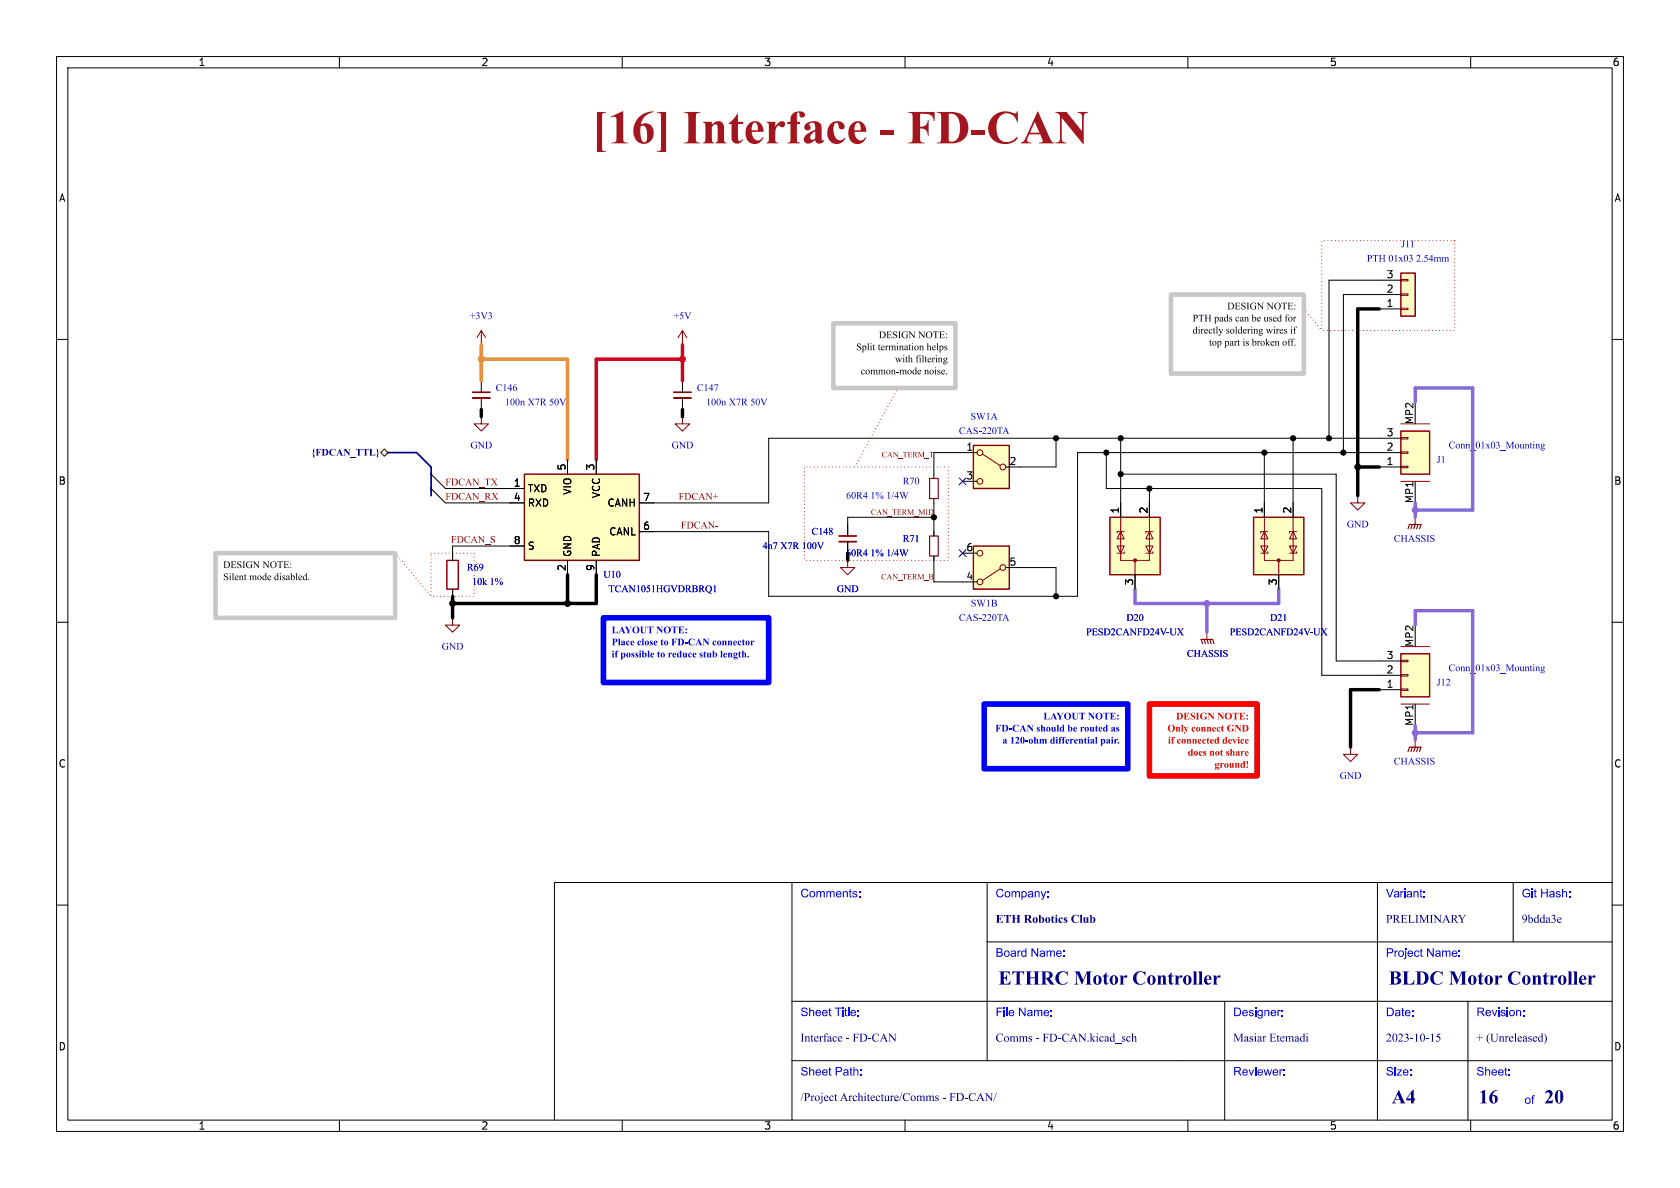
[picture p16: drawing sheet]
<svg xmlns="http://www.w3.org/2000/svg" width="297mm" height="210mm" viewBox="0 0 297 210" stroke-linecap="round" stroke-linejoin="round" font-family="sans-serif">
<defs><g id="words">
<text font-size="8.4" fill="#a21622" x="104.6" y="27.5">[16]Interface- FD-CAN</text>
<g font-size="3.5" fill="#00007f">
<text x="176.5" y="174.9">ETHRC Motor Controller</text>
<text x="245.5" y="174.9">BLDC Motor Controller</text>
<text x="246" y="195.9">A4</text>
<text x="261.4" y="196">16</text>
<text x="273" y="196">20</text>
</g>
<g font-size="2.1" fill="#00f">
<text x="141.5" y="159.2">Comments:</text>
<text x="176" y="159.2">Company:</text>
<text x="245" y="159.2">Variant:</text>
<text x="269" y="159.2">Git Hash:</text>
<text x="176" y="169.7">Board Name:</text>
<text x="245" y="169.7">Project Name:</text>
<text x="141.5" y="180.2">Sheet Title:</text>
<text x="176" y="180.2">File Name:</text>
<text x="218" y="180.2">Designer:</text>
<text x="245" y="180.2">Date:</text>
<text x="261" y="180.2">Revision:</text>
<text x="141.5" y="190.7">Sheet Path:</text>
<text x="218" y="190.7">Reviewer:</text>
<text x="245" y="190.7">Size:</text>
<text x="261" y="190.7">Sheet:</text>
<text x="269.5" y="195.7">of</text>
</g>
<g font-size="2.1" fill="#00007f">
<text x="176" y="163.7">ETH RoboticsClub</text>
<text x="245" y="163.7">PRELIMINARY</text>
<text x="269" y="163.7">9bdda3e</text>
<text x="141.5" y="184.7">Interface- FD-CAN</text>
<text x="176" y="184.7">Comms- FD-CAN.kicad_sch</text>
<text x="218" y="184.7">MasiarEtemadi</text>
<text x="245" y="184.7">2023-10-15</text>
<text x="261" y="184.7">+ (Unreleased)</text>
<text x="141.5" y="195.2">/ProjectArchitecture/Comms- FD-CAN/</text>
</g>
<g font-size="1.8">
<text x="35" y="11.9">1</text>
<text x="85" y="11.9">2</text>
<text x="135" y="11.9">3</text>
<text x="185" y="11.9">4</text>
<text x="235" y="11.9">5</text>
<text x="285" y="11.9">6</text>
<text x="10.3" y="35.9">A</text>
<text x="285.3" y="35.9">A</text>
<text x="245" y="51.8">2</text>
<text x="245" y="49.3">3</text>
<text x="210.8" y="59.7">directlysolderingwiresif</text>
<text x="210.8" y="57.5">PTHpadscanbeusedfor</text>
<text x="217" y="55.4">DESIGNNOTE:</text>
<text x="245" y="54.4">1</text>
<text x="151.4" y="62.6">Split terminationhelps</text>
<text x="155.4" y="60.5">DESIGNNOTE:</text>
<text x="158.2" y="64.7">with filtering</text>
<text x="213.7" y="61.8">toppartis brokenoff.</text>
<text x="152.2" y="66.9">common-modenoise.</text>
<text x="245" y="77.2">3</text>
<text x="249.9" y="75.1" transform="rotate(-90 249.9 75.1)">MP2</text>
<text x="100.1" y="83.3" transform="rotate(-90 100.1 83.3)">5</text>
<text x="105.2" y="83.3" transform="rotate(-90 105.2 83.3)">3</text>
<text x="170.7" y="79.8">1</text>
<text x="178.4" y="82.3">2</text>
<text x="245" y="82.3">1</text>
<text x="245" y="79.8">2</text>
<text x="10.3" y="85.9">B</text>
<text x="90.7" y="86.1">1</text>
<text x="90.7" y="88.6">4</text>
<text x="93.2" y="87.2">TXD</text>
<text x="93.2" y="89.8">RXD</text>
<text x="101.2" y="87.6" transform="rotate(-90 101.2 87.6)">VIO</text>
<text x="106.3" y="88.2" transform="rotate(-90 106.3 88.2)">VCC</text>
<text x="107.3" y="89.8">CANH</text>
<text x="113.6" y="88.6">7</text>
<text x="170.7" y="84.8">3</text>
<text x="249.9" y="89.1" transform="rotate(-90 249.9 89.1)">MP1</text>
<text x="285.3" y="85.9">B</text>
<text x="107.6" y="94.8">CANL</text>
<text x="113.6" y="93.7">6</text>
<text x="197.9" y="90.9" transform="rotate(-90 197.9 90.9)">1</text>
<text x="202.9" y="90.9" transform="rotate(-90 202.9 90.9)">2</text>
<text x="223.3" y="90.9" transform="rotate(-90 223.3 90.9)">1</text>
<text x="228.3" y="90.9" transform="rotate(-90 228.3 90.9)">2</text>
<text x="39.5" y="101.1">DESIGNNOTE:</text>
<text x="90.7" y="96.3">8</text>
<text x="93.2" y="97.4">S</text>
<text x="100.1" y="101" transform="rotate(-90 100.1 101)">2</text>
<text x="101.2" y="98.6" transform="rotate(-90 101.2 98.6)">GND</text>
<text x="105.2" y="101" transform="rotate(-90 105.2 101)">9</text>
<text x="106.3" y="98.6" transform="rotate(-90 106.3 98.6)">PAD</text>
<text x="149.6" y="98.8">60R41%1/4W</text>
<text x="170.7" y="97.5">6</text>
<text x="178.4" y="100.1">5</text>
<text x="39.5" y="103.3">Silentmodedisabled.</text>
<text x="170.7" y="102.6">4</text>
<text x="200.4" y="103.6" transform="rotate(-90 200.4 103.6)">3</text>
<text x="225.8" y="103.6" transform="rotate(-90 225.8 103.6)">3</text>
<text x="245" y="119.1">2</text>
<text x="245" y="116.6">3</text>
<text x="249.9" y="114.5" transform="rotate(-90 249.9 114.5)">MP2</text>
<text x="245" y="121.7">1</text>
<text x="249.9" y="128.4" transform="rotate(-90 249.9 128.4)">MP1</text>
<text x="10.3" y="135.9">C</text>
<text x="285.3" y="135.9">C</text>
<text x="10.3" y="185.9">D</text>
<text x="285.3" y="185.9">D</text>
<text x="35" y="199.9">1</text>
<text x="85" y="199.9">2</text>
<text x="135" y="199.9">3</text>
<text x="185" y="199.9">4</text>
<text x="235" y="199.9">5</text>
<text x="285" y="199.9">6</text>
</g>
<g font-size="1.8" fill="#0000c2">
<text x="241.6" y="46.7">PTH01x032.54mm</text>
<text x="247.7" y="44.2">J11</text>
<text x="83.1" y="56.9">+3V3</text>
<text x="119.1" y="56.9">+5V</text>
<text x="87.6" y="69.6">C146</text>
<text x="123.2" y="69.6">C147</text>
<text x="89.3" y="72.1">100nX7R 50V</text>
<text x="124.8" y="72.1">100nX7R 50V</text>
<text x="169.5" y="77.2">CAS-220TA</text>
<text x="171.6" y="74.6">SW1A</text>
<text x="83.2" y="79.7">GND</text>
<text x="118.7" y="79.7">GND</text>
<text x="254" y="82.3">J1</text>
<text x="256.1" y="79.7">Conn_01x03_Mounting</text>
<text x="149.6" y="88.6">60R41%1/4W</text>
<text x="159.6" y="86.1">R70</text>
<text x="143.5" y="95">C148</text>
<text x="238.1" y="93.7">GND</text>
<text x="82.5" y="101.3">R69</text>
<text x="134.8" y="97.5">4n7X7R 100V</text>
<text x="159.6" y="96.2">R71</text>
<text x="246.4" y="96.2">CHASSIS</text>
<text x="83.5" y="103.9">10k1%</text>
<text x="106.7" y="102.6">U10</text>
<text x="107.6" y="105.1">TCAN1051HGVDRBRQ1</text>
<text x="147.9" y="105.1">GND</text>
<text x="171.6" y="107.7">SW1B</text>
<text x="169.5" y="110.2">CAS-220TA</text>
<text x="192" y="112.7">PESD2CANFD24V-UX</text>
<text x="199.1" y="110.2">D20</text>
<text x="217.4" y="112.7">PESD2CANFD24V-UX</text>
<text x="224.5" y="110.2">D21</text>
<text x="78.1" y="115.3">GND</text>
<text x="209.8" y="116.6">CHASSIS</text>
<text x="256.1" y="119.1">Conn_01x03_Mounting</text>
<text x="254" y="121.6">J12</text>
<text x="246.4" y="135.6">CHASSIS</text>
<text x="236.8" y="138.1">GND</text>
</g>
<text font-size="1.8" fill="#000084" x="55.1" y="81">{FDCAN_TTL}</text>
<g font-size="1.8" fill="#840000">
<text x="78.7" y="88.6">FDCAN_RX</text>
<text x="78.7" y="86">FDCAN_TX</text>
<text x="120" y="88.6">FDCAN+</text>
<text x="120.4" y="93.6">FDCAN-</text>
<text x="79.7" y="96.2">FDCAN_S</text>
</g>
<g font-size="1.8" fill="#00f">
<text x="108.1" y="112.6">LAYOUT NOTE:</text>
<text x="108.1" y="114.8">PlaceclosetoFD-CAN connector</text>
<text x="108.1" y="116.9">if possibletoreducestublength.</text>
<text x="176" y="130">FD-CAN shouldberoutedas</text>
<text x="184.5" y="127.9">LAYOUT NOTE:</text>
<text x="177.2" y="132.2">a 120-ohmdifferentialpair.</text>
</g>
<g font-size="1.8" fill="#f00">
<text x="206.4" y="130">OnlyconnectGND</text>
<text x="207.9" y="127.9">DESIGN NOTE:</text>
<text x="206.5" y="132.2">if connected</text>
<text x="210" y="134.3">doesnotshare</text>
<text x="214.7" y="136.4">ground!</text>
<text x="216.1" y="132.2">device</text>
</g>
<g font-size="1.4" fill="#840000">
<text x="155.9" y="81">CAN_TERM_T</text>
<text x="154" y="91.2">CAN_TERM_MID</text>
<text x="155.8" y="102.6">CAN_TERM_B</text>
</g>
</g></defs>
<g fill="none" stroke="#000" stroke-width=".18">
<path d="M10 10h277v190h-277zM12 12h273v186h-273zM60 10v2M110 10v2M160 10v2M210 10v2M260 10v2M10 60h2M85.1 61h.1M285 60h2M149.9 92.7v2M149.9 95.8v2"/>
<path d="M165.1 83.8v.8M165.1 88.1v.8M240 87.6h.1M10 110h2M285 110h2M140 156v42M174.5 156v31.5M243.5 156v42M267.5 156v10.5M285 156h-187v42M10 160h2M140 177h145"/>
<path d="M174.5 166.5h110.5M216.5 177v21M259.5 177v21M285 160h2M60 198v2M110 198v2M140 187.5h145M160 198v2M210 198v2M260 198v2"/>
</g>
<path d="M85.1 58.4l-.8 1.3M85.1 58.4l.8 1.3M85.1 58.4v2.6M240 87.6v1.3h-1.2l1.2 1.3 1.3-1.3h-1.3M250.2 91.4v1.3" fill="none" stroke="#840000" stroke-width=".18"/>
<path d="M148.3 94.7h3.1" fill="none" stroke="#840000" stroke-width=".3"/>
<path d="M148.3 95.8h3.1" fill="none" stroke="#840000" stroke-width=".33"/>
<path d="M164.3 84.6h1.6v3.5h-1.6zM248.9 93.5l.3-.8h2l-.2 .8M249.7 92.7l-.3 .8M250.2 92.7l-.3 .8M250.7 92.7l-.3 .8" fill="none" stroke="#840000" stroke-width=".2"/>
<path d="M247.6 76.2h5.1v7.6h-5.1z" fill="#ffffc2"/>
<path d="M247.6 79.9h1.3v.2h-1.3zM247.6 77.3h1.3v.3h-1.3zM247.6 74.9h5.1M247.6 82.4h1.3v.3h-1.3zM247.6 85.1h5.1M250.2 130.8v1.3" fill="none" stroke="#840000" stroke-width=".18"/>
<path d="M247.6 76.2h5.1v7.6h-5.1z" fill="none" stroke="#840000" stroke-width=".25"/>
<path d="M243.8 77.5h3.8M250.2 71.1v3.8M243.8 82.6h3.8M243.8 80h3.8M250.2 85.1v3.8" fill="none" stroke="#000" stroke-width=".18"/>
<path d="M248.9 132.8l.3-.7h2l-.2 .7M249.7 132.1l-.3 .7M250.2 132.1l-.3 .7M250.7 132.1l-.3 .7" fill="none" stroke="#840000" stroke-width=".2"/>
<path d="M196.2 91.4h8.9v10.2h-8.9z" fill="#ffffc2"/>
<path d="M196.2 91.4h8.9v10.2h-8.9z" fill="none" stroke="#840000" stroke-width=".25"/>
<g fill="none" stroke="#840000" stroke-width=".18">
<path d="M120.6 58.4l-.7 1.3M120.6 58.4l.8 1.3M120.6 58.4v2.6M85.1 73.7v1.2h1.3l-1.3 1.3-1.3-1.3h1.3M197.5 96.5h1.3l-.7 1.3zM198.1 94l.7 1.3h-1.3zM198.1 91.4v7.7h5.1v-7.7M198.8 94h-1.3v.2M198.8 97.5v.3h-1.3M200.7 99.1v2.5M202.6 96.5h1.2l-.6 1.3zM203.2 94l.6 1.3h-1.2z"/>
<path d="M203.8 94h-1.2v.2M203.8 97.5v.3h-1.2"/>
</g>
<circle cx="200.7" cy="99.1" r=".25" fill="#840000" stroke="#840000" stroke-width=".18"/>
<path d="M85.1 73.7h.1M85.1 67.3v2M85.1 70.4v2M120.6 61h.1M198.1 88.9v2.5M203.2 88.9v2.5M200.7 101.6v2.5" fill="none" stroke="#000" stroke-width=".18"/>
<path d="M83.6 69.3h3" fill="none" stroke="#840000" stroke-width=".3"/>
<path d="M83.6 70.4h3" fill="none" stroke="#840000" stroke-width=".33"/>
<path d="M247.6 48.3h2.6v7.6h-2.6z" fill="#ffffc2"/>
<path d="M247.6 48.3h2.6v7.6h-2.6z" fill="none" stroke="#840000" stroke-width=".25"/>
<path d="M247.6 54.5h1.3v.2h-1.3zM247.6 51.9h1.3v.3h-1.3zM247.6 49.4h1.3v.3h-1.3z" fill="none" stroke="#840000" stroke-width=".18"/>
<path d="M243.8 54.6h3.8M243.8 52.1h3.8M243.8 49.5h3.8M120.6 67.3v2M120.6 70.4v2" fill="none" stroke="#000" stroke-width=".18"/>
<path d="M119.1 69.3h3.1" fill="none" stroke="#840000" stroke-width=".3"/>
<path d="M119.1 70.4h3.1" fill="none" stroke="#840000" stroke-width=".33"/>
<path d="M172.1 78.7h6.3v7.7h-6.3z" fill="#ffffc2"/>
<g fill="none" stroke="#840000" stroke-width=".18">
<path d="M173.7 80.3l3.1 2"/>
<circle cx="173.2" cy="85.1" r=".51"/>
<circle cx="173.2" cy="80" r=".51"/>
<circle cx="177.3" cy="82.6" r=".51"/>
</g>
<path d="M172.1 78.7h6.3v7.7h-6.3z" fill="none" stroke="#840000" stroke-width=".25"/>
<path d="M170.2 80h2.5M170.2 85.1h2.5M177.8 82.6h2.5" fill="none" stroke="#000" stroke-width=".18"/>
<path d="M172.1 96.5h6.3v7.6h-6.3z" fill="#ffffc2"/>
<g fill="none" stroke="#840000" stroke-width=".18">
<path d="M149.9 99.1v1.2h-1.3l1.3 1.3 1.2-1.3h-1.2M176.8 100.6l-3.1 2"/>
<circle cx="173.2" cy="97.8" r=".51"/>
<circle cx="173.2" cy="102.9" r=".51"/>
<circle cx="177.3" cy="100.3" r=".51"/>
</g>
<path d="M172.1 96.5h6.3v7.6h-6.3z" fill="none" stroke="#840000" stroke-width=".25"/>
<path d="M165.1 94v.7M165.1 98.3v.8M170.2 97.8h2.5M170.2 102.9h2.5M177.8 100.3h2.5" fill="none" stroke="#000" stroke-width=".18"/>
<path d="M164.3 94.7h1.6v3.6h-1.6z" fill="none" stroke="#840000" stroke-width=".2"/>
<path d="M247.6 115.6h5.1v7.6h-5.1z" fill="#ffffc2"/>
<path d="M247.6 119.3h1.3v.2h-1.3zM247.6 116.7h1.3v.3h-1.3zM247.6 114.3h5.1M247.6 121.8h1.3v.2h-1.3zM247.6 124.5h5.1" fill="none" stroke="#840000" stroke-width=".18"/>
<path d="M247.6 115.6h5.1v7.6h-5.1z" fill="none" stroke="#840000" stroke-width=".25"/>
<path d="M243.8 119.4h3.8M243.8 116.8h3.8M250.2 110.5v3.8M243.8 121.9h3.8M250.2 124.5v3.8" fill="none" stroke="#000" stroke-width=".18"/>
<path d="M221.6 91.4h8.9v10.2h-8.9z" fill="#ffffc2"/>
<path d="M79 99.1h2v5h-2zM221.6 91.4h8.9v10.2h-8.9z" fill="none" stroke="#840000" stroke-width=".25"/>
<g fill="none" stroke="#840000" stroke-width=".18">
<path d="M120.6 73.7v1.2h-1.2l1.2 1.3 1.3-1.3h-1.3M222.9 96.5h1.3l-.7 1.3zM223.5 94l.7 1.3h-1.3zM223.5 91.4v7.7h5.1v-7.7M224.2 94h-1.3v.2M224.2 97.5v.3h-1.3M226.1 99.1v2.5M228 96.5h1.2l-.6 1.3zM228.6 94l.6 1.3h-1.2zM229.2 94h-1.2v.2M229.2 97.5v.3h-1.2M80 109.2v1.3h1.3l-1.3 1.3-1.3-1.3h1.3"/>
<path d="M213.4 111.8v1.2M238.8 132.1v1.3h-1.3l1.3 1.2 1.2-1.2h-1.2"/>
</g>
<circle cx="226.1" cy="99.1" r=".25" fill="#840000" stroke="#840000" stroke-width=".18"/>
<path d="M120.6 73.7h.1M80 97.8v1.3M223.5 88.9v2.5M228.6 88.9v2.5M80 109.2h.1M80 104.1v1.3M226.1 101.6v2.5M238.8 132.1h.1" fill="none" stroke="#000" stroke-width=".18"/>
<path d="M212.6 113.8l-.3-.8h2.1l.2 .8M212.9 113l.2 .8M213.4 113l.2 .8M213.9 113l.2 .8" fill="none" stroke="#840000" stroke-width=".2"/>
<path d="M92.7 83.8h20.3v15.3h-20.3z" fill="#ffffc2"/>
<path d="M92.7 83.8h20.3v15.3h-20.3z" fill="none" stroke="#840000" stroke-width=".25"/>
<g fill="none" stroke="#000" stroke-width=".18">
<path d="M243.8 52.1h-6.3v27.9M243.8 49.5h-8.9v28M186.7 77.5v5.1h-6.4M198.1 77.5v11.4M228.6 77.5v11.4M243.8 77.5h-107.9v11.4h-22.9M76.2 83.8l2.5 2.6h14M76.2 86.4l2.5 2.5h14M92.7 96.5h-12.7v1.3M100.3 81.3v2.5M100.3 99.1v2.5M105.4 81.3v2.5"/>
<path d="M105.4 99.1v2.5M165.1 88.9v5.1M165.1 99.1v3.8h5.1M165.1 91.4h-15.2v1.3M170.2 80h-5.1v3.8M195.6 80v6.4h38.1v33h10.1M198.1 83.8h38.1v33h7.6M203.2 86.4v2.5M223.5 80v8.9M243.8 80h-53.3v25.4h-54.6v-11.4h-22.9M180.3 100.3h6.4v5.1"/>
</g>
<path d="M67.3 80l.6-.6 .7 .6-.7 .6z" fill="none" stroke="#725600" stroke-width=".25"/>
<path d="M230.5 54.6l3.2 3.8M69.8 97.8l6.4 7.6M151.1 82.6l7.6-14" fill="none" stroke="#f00" stroke-width=".18" stroke-dasharray="0 .6"/>
<path d="M68.6 80h5.1l2.5 2.6v5" fill="none" stroke="#000084" stroke-width=".3"/>
<path d="M243.8 54.6h-3.8v33M85.1 72.4v1.3M120.6 72.4v1.3M240 82.6h3.8M80 105.4v3.8M100.3 101.6v5.1M105.4 101.6v5.1h-25.4M243.8 121.9h-5v10.2" fill="none" stroke="#000" stroke-width=".61"/>
<path d="M120.6 61v6.3M120.6 63.5h-15.2v17.8" fill="none" stroke="#d40020" stroke-width=".61"/>
<path d="M85.1 63.5h15.2v17.8M85.1 61v6.3" fill="none" stroke="#dc8e00" stroke-width=".61"/>
<path d="M250.2 71.1v-2.5h10.1v21.6h-10.1M250.2 88.9v2.5M200.7 104.1v2.6h25.4v-2.6M213.4 106.7v5.1M250.2 110.5v-2.5h10.1v21.5h-10.1M250.2 128.3v2.5" fill="none" stroke="#8b67d5" stroke-width=".61"/>
<path d="M169.6 84.5l1.2 1.2M169.6 97.2l1.2 1.2M170.8 84.5l-1.2 1.2M170.8 97.2l-1.2 1.2" fill="none" stroke="#000084" stroke-width=".18"/>
<path d="M147.3 57.2h21.6v11.4h-21.6zM38.1 97.8h31.7v11.4h-31.7z" fill="none" stroke="#c8c8c8" stroke-width=".8"/>
<g fill="#000">
<path d="M153.3 60.8l.3-.1v1.1l.1 .1h-.4l.1-.1v-.8zM160.5 62.9l.3-.1v.6l.2-.2 .2 .1 .2 .7h-.4l.1-.1v-.5l-.1-.1-.2 .1v.6h.1h-.4l.1-.1v-.8zM161.7 65l.3-.1v1.1l.1 .1-.2 .1v-.1l-.4 .1-.2-.3v-.2h.2l.1 .4 .3-.1-.1-.6h-.2l-.1 .3h-.2l.2-.3h.4l-.1-.3zM162.2 62.9l.2-.1 .2 .1-.1 .1-.1-.1h-.2v.3l.2 .1h-.2v.6l.2 .1h-.5l.1-.1 .1-.6-.2-.1h.2zM163 62.9l.2-.1 .1 1.1 .1 .1h-.4l.1-.1v-.8zM163.8 60.8l.3-.1v.6l.2-.2 .2 .1 .2 .7h-.4l.1-.2v-.4l-.1-.1-.2 .1v.5l.1 .1h-.4l.1-.1 .1-.8zM165.5 60.8l.3-.1v1.1l.1 .1h-.3l.1-.1v-.8zM41 101.4l.3-.1v1.1l.1 .1h-.4l.1-.1v-.8zM46.8 101.4l.3-.1v1.1l.1 .1-.2 .1-.1-.1h-.3l-.2-.2v-.2h.1l.1 .3h.3l-.1-.6h-.1l-.2 .3h-.1l.2-.3h.3v-.4zM48.9 101.4l.3-.1v1.1l.1 .1-.2 .1v-.1h-.4l-.2-.2v-.2h.2l.1 .3h.3l-.1-.6h-.2l-.1 .3h-.2l.2-.3h.4l-.1-.4zM51.3 101.4l.3-.1v.6a.39 .39 0 0 1 .6 .2 .39 .39 0 0 1-.5 .5l-.3-.1v-.6h.2v.5a.27 .27 0 0 0 .4-.2 .27 .27 0 0 0-.4-.3h-.2v-.4zM52.2 101.4l.3-.1v1.1l.1 .1h-.3l.1-.1v-.8z"/>
<path d="M54 101.4l.2-.1v1.1l.2 .1-.3 .1v-.1h-.4l-.2-.2v-.2h.2l.1 .3h.3l-.1-.6h-.2l-.1 .3h-.2l.3-.3h.3v-.4z"/>
<circle cx="154" cy="60.8" r=".09"/>
</g>
<path d="M174 124.5h25.4v11.4h-25.4z" fill="none" stroke="#00f" stroke-width="1"/>
<g fill="#00f">
<path d="M186.3 126l.6 1.2h-.6l.2-.1-.1-.3h-.4l-.1 .3 .2 .1h-.4l.2-.4h.5l-.2-.4-.3 .4z"/>
<path d="M188.3 126.2a.63 .63 0 0 1 1 .1 .63 .63 0 0 1-.4 .9 .63 .63 0 0 1-.8-.6h.3a.36 .36 0 0 0 .3 .5 .36 .36 0 0 0 .4-.5l-.1-.2a.35 .35 0 0 0-.4-.3 .35 .35 0 0 0-.2 .5h-.3z"/>
<path d="M193.8 126.2a.63 .63 0 0 1 1 .1 .63 .63 0 0 1-.3 .9 .63 .63 0 0 1-.8-.6h.3a.36 .36 0 0 0 .3 .5 .36 .36 0 0 0 .3-.5v-.2a.35 .35 0 0 0-.4-.3 .35 .35 0 0 0-.2 .5h-.3z"/>
<path d="M178.7 130.4l.4-.2v1.1l.2 .1h-.6h.2v-.8l-.1-.1z"/>
<path d="M179.6 130.3l.3-.1 .2 .2a.61 .61 0 0 1-.4 .8l.5-.1v.3h-.7l.4-.7-.1-.2-.3 .1z"/>
<path d="M180.5 130.4l.1-.1a.62 .62 0 0 1 .6 .5 .62 .62 0 0 1-.4 .7l-.3-.1-.1-.4h.2l.1 .4h.1v-1h-.1l-.1 .6h-.2z"/>
<path d="M187.3 130.3l.3-.1 .2 .2-.1 .1-.2-.2v.3h.1l-.1 .1v.7h.1h-.5l.2-.1v-.6l-.2-.1h.2z"/>
<path d="M187.9 130.3l.3-.1 .2 .2-.1 .1-.2-.2v.3h.1l-.1 .1v.7h.1h-.5l.1-.1v-.6l-.1-.1h.1z"/>
</g>
<path d="M207 52.1h23.5v13.9h-23.5z" fill="none" stroke="#c8c8c8" stroke-width=".8"/>
<g fill="#000">
<path d="M211.3 57.8l.3-.1v1.1l.1 .1-.2 .1v-.1l-.4 .1-.2-.3v-.2h.2l.1 .3h.3l-.1-.6h-.2l-.1 .3h-.2l.2-.3h.4l-.1-.3zM214.9 57.8l.3-.1v1.2l.1 .1h-.3l.1-.1v-.8zM216.8 55.7l.3-.1v1.1l.1 .1-.2 .1-.1-.2-.3 .1-.2-.3v-.1h.1l.2 .3h.2l-.1-.6h-.1l-.2 .3h-.1l.2-.4 .3 .1v-.4zM218.3 57.8l.3-.1v1.2l.2 .1h-.4l.1-.1v-.8zM219.3 57.8l.2-.1 .1 1.1 .1 .1-.3 .1v-.1l-.3 .1-.2-.3v-.2h.1l.1 .3h.3l-.1-.6h-.2l-.1 .3h-.1l.2-.3h.3v-.3zM221.3 55.7l.2-.1v.6a.39 .39 0 0 1 .6 .2 .39 .39 0 0 1-.4 .5l-.3-.2v-.5h.1v.5a.27 .27 0 0 0 .4-.2 .27 .27 0 0 0-.4-.3h-.1v-.4zM223.7 60l.2-.1v.7l.3-.2v-.1h.3l-.4 .3 .5 .5h-.4l-.3-.5 .1 .4 .1 .1h-.4l.1-.2v-.9zM226.2 55.7l.3-.1v1.1l.1 .1-.2 .1v-.2l-.4 .1-.2-.3v-.1h.2l.1 .3h.3l-.1-.6h-.2l-.1 .3h-.2l.2-.4 .4 .1-.1-.4zM227.4 55.7l.2-.1 .2 .1v.1l-.2-.2-.1 .1-.1 .3 .3 .1h-.3l.1 .6 .1 .1h-.4l.1-.1v-.6l-.2-.1h.2zM228.9 57.8l.2-.1 .2 .1v.1l-.2-.1-.2 .1v.3h.2h-.2v.6l.2 .2h-.5l.2-.1v-.7h-.2h.2zM221.3 60l.3-.1v.5a.39 .39 0 0 1 .6 .3 .39 .39 0 0 1-.5 .4l-.3-.1v-.5h.2v.5a.27 .27 0 0 0 .4-.3 .27 .27 0 0 0-.4-.2h-.2v-.5zM227.9 59.9h.2l.2 .1v.1l-.2-.2-.2 .1v.3h.2h-.2v.7l.2 .1h-.5l.2-.1v-.7h-.2h.2z"/>
<path d="M228.4 59.9h.3l.2 .1-.1 .1-.2-.2-.1 .1v.3h.2h-.2v.7l.2 .1h-.5l.1-.1v-.7h-.1h.1z"/>
</g>
<path d="M106.7 109.2h29.2v11.5h-29.2z" fill="none" stroke="#00f" stroke-width="1"/>
<g fill="#00f">
<path d="M110 110.7l.6 1.2h-.6h.2l-.1-.3h-.5v.2l.1 .1h-.4l.3-.4h.4l-.1-.4-.3 .4z"/>
<path d="M112 110.9a.63 .63 0 0 1 1 .1 .63 .63 0 0 1-.4 1 .63 .63 0 0 1-.8-.6h.3a.36 .36 0 0 0 .3 .5 .36 .36 0 0 0 .3-.5v-.2a.35 .35 0 0 0-.4-.4 .35 .35 0 0 0-.2 .6h-.3z"/>
<path d="M117.5 110.9a.63 .63 0 0 1 1 .1 .63 .63 0 0 1-.4 1 .63 .63 0 0 1-.8-.6h.3a.36 .36 0 0 0 .4 .5 .36 .36 0 0 0 .3-.5v-.2a.35 .35 0 0 0-.5-.4 .35 .35 0 0 0-.2 .6h-.3z"/>
<path d="M108.9 115.1l.2-.1 .2 .1-.1 .1-.2-.1v.3h.2l-.2 .1v.6l.2 .1h-.5l.1-.2v-.5l-.1-.1h.1z"/>
</g>
<path d="M203.2 124.5h19v12.7h-19z" fill="none" stroke="#f00" stroke-width="1"/>
<g fill="#f00">
<path d="M206.6 128.3a.63 .63 0 0 1 1 .1 .63 .63 0 0 1-.3 .9 .63 .63 0 0 1-.8-.6h.3a.36 .36 0 0 0 .3 .6 .36 .36 0 0 0 .3-.6v-.1a.35 .35 0 0 0-.4-.4 .35 .35 0 0 0-.2 .5h-.3z"/>
<path d="M217.1 128.3l.4-.2h.6v.4a.45 .45 0 0 0-.6-.3 .45 .45 0 0 0-.3 .6l.1 .1a.37 .37 0 0 0 .5 .3v-.3l-.2-.1h.6l-.1 .1a.44 .44 0 0 1-.2 .5 .44 .44 0 0 1-.5-.1l-.5-.4 .1-.4z"/>
<path d="M207.2 130.3l.3-.1 .2 .2-.1 .1-.2-.2v.3h.1l-.1 .1v.7h.1h-.5l.2-.1v-.6l-.2-.1h.2z"/>
<path d="M220.4 134.6l.1-.1a.35 .35 0 0 1 .1 .6l-.1 .2z"/>
</g>
<path d="M233.7 42.5h23.5v15.9h-23.5zM76.2 97.8h7.6v7.6h-7.6zM142.2 82.6h25.4v16.5h-25.4z" fill="none" stroke="#f00" stroke-width=".18" stroke-dasharray="0 .6"/>
<g fill="none" stroke="#000" stroke-width=".18">
<path d="M80 97.8v1.3M90.2 86.4h2.5M90.2 88.9h2.5M90.2 96.5h2.5M100.3 81.3v2.5M100.3 99.1v2.5M105.4 81.3v2.5M105.4 99.1v2.5M113 88.9h2.6M113 94h2.6M149.9 92.7v2M149.9 95.8v2"/>
<path d="M165.1 94v.7M165.1 98.3v.8M198.1 88.9v2.5M203.2 88.9v2.5M223.5 88.9v2.5M228.6 88.9v2.5M80 104.1v1.3M200.7 101.6v2.5M226.1 101.6v2.5"/>
</g>
<g fill="#000" stroke="#000" stroke-width=".18">
<circle cx="186.7" cy="77.5" r=".46"/>
<circle cx="198.1" cy="77.5" r=".46"/>
<circle cx="228.6" cy="77.5" r=".46"/>
<circle cx="234.9" cy="77.5" r=".46"/>
<circle cx="165.1" cy="91.4" r=".46"/>
<circle cx="195.6" cy="80" r=".46"/>
<circle cx="198.1" cy="83.8" r=".46"/>
<circle cx="203.2" cy="86.4" r=".46"/>
<circle cx="223.5" cy="80" r=".46"/>
<circle cx="237.5" cy="80" r=".46"/>
<circle cx="240" cy="82.6" r=".52"/>
<circle cx="80" cy="106.7" r=".52"/>
<circle cx="100.3" cy="106.7" r=".52"/>
<circle cx="186.7" cy="105.4" r=".46"/>
</g>
<g fill="#8b67d5" stroke="#8b67d5" stroke-width=".18">
<circle cx="250.2" cy="129.5" r=".52"/>
<circle cx="250.2" cy="90.2" r=".52"/>
<circle cx="213.4" cy="106.7" r=".52"/>
</g>
<circle cx="120.7" cy="63.5" r=".52" fill="#d40020" stroke="#d40020" stroke-width=".18"/>
<circle cx="85.1" cy="63.5" r=".52" fill="#dc8e00" stroke="#dc8e00" stroke-width=".18"/>
<use href="#words"/>
</svg>
